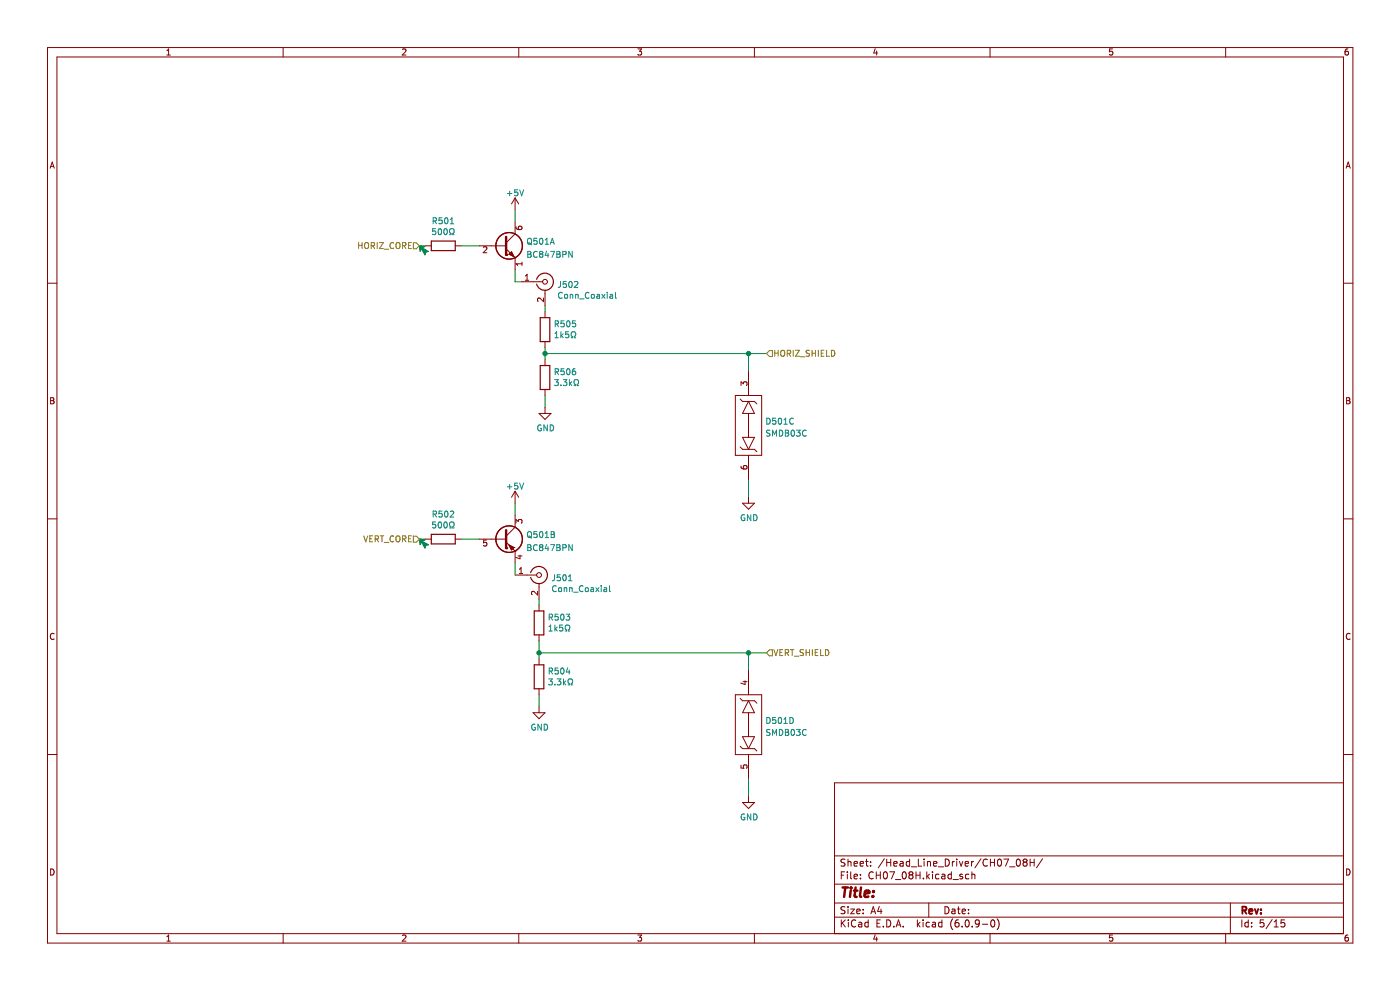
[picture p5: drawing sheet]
<svg xmlns="http://www.w3.org/2000/svg" width="297mm" height="210mm" viewBox="0 0 297 210" stroke-linecap="round" stroke-linejoin="round" font-family="sans-serif">
<path d="M.1 .1h296.9v209.9h-296.9z" fill-rule="evenodd" fill="#fff" stroke="#fff" stroke-width=".21"/>
<g fill="none" stroke="#840000" stroke-width=".21">
<path d="M10.1 10.1h276.9v189.9h-276.9zM12.1 12.1h272.9v185.9h-272.9zM35.4 11.7h.7M35.4 10.7l.4-.3v1.3M60.1 10.1v2M85.4 10.5l.5-.1 .2 .3-.8 1h.8M110.1 10.1v2M135.3 10.4h.8l-.4 .5 .4 .1v.6l-.2 .1-.6-.1M160 10.1v2M185.7 10.3l-.3 .9h.8M186 10.8v.9M210 10.1v2"/>
<path d="M236 10.4h-.6l-.1 .6 .7-.1v.7l-.2 .1-.5-.1M260 10.1v2M286 10.4h-.4l-.2 .3-.1 .7 .3 .3 .4-.1v-.7h-.4l-.3 .2M10.6 35.7l.5-1.3 .4 1.3M10.8 35.3h.6M285.6 35.7l.4-1.3 .4 1.3M285.7 35.3h.6M104.2 52.1h3.2M107.4 52.8l1.9 1.9M109.3 54.7h.1M109.3 49.6l-1.9 1.9M110.5 59.8h4.6"/>
<path d="M111.4 59.5h.8M111.4 58.5l.4-.3v1.3M10.1 60.1h2M115.3 63.2v.8l-.9-.8-.4 .3 .2 .4M115.6 61.5v3.3M115.6 66.1v1.3M115.6 72.5v1.2M115.6 76.3v1.2M285 60.1h2M10.7 84.4h.5l.2 .2-.2 .4 .2 .1 .1 .3-.3 .3h-.5zM10.7 85h.5M114.4 87.7h2.5l-1.3 1.3z"/>
<path d="M115.6 82.6v1.3M115.6 86.4v1.3M285.7 84.4h.4l.3 .2-.3 .4 .3 .1v.3l-.2 .3h-.5zM285.7 85h.4M10.1 110.1h2M285 110.1h2M11.5 134.5a.58 .58 0 0 0-.8 .5 .58 .58 0 0 0 .8 .5M286.4 134.5a.58 .58 0 0 0-.8 .5 .58 .58 0 0 0 .8 .5M10.1 160.1h2M285 166.1h-108v31.9M285 160.1h2M10.7 184.3a.66 .66 0 0 1 .8 .7 .66 .66 0 0 1-.8 .6z"/>
<path d="M35.4 198.7l.4-.4v1.3M35.4 199.6h.7M60.1 198v2M85.4 198.5l.5-.2 .2 .4-.8 .9h.8M110.1 198v2M135.3 198.3h.8l-.4 .5 .4 .2v.5l-.2 .1-.6-.1M160 198v2M177 194.5h108M177 191.5h108M177 187.6h108M177 181.6h108M178.5 185.6h.5"/>
<path d="M178.5 195.1v1.5M178.7 195.8l.6 .8M179.2 184.9h-.7v1.5M179.3 192.4l-.6-.1-.2 .2v.4l.6 .3 .2 .3-.3 .3h-.6M179.3 182.3l-.6-.1-.2 .2v.4l.6 .3 .2 .3-.3 .3h-.6M179.3 195.1l-.8 .9M179.8 184.9v.2M179.8 185.4v1M179.9 182.2v1.5M179.9 192.3v.2M179.9 192.8v1M179.9 182.9l.2-.2 .4 .1v.9"/>
<path d="M180 195.1v.2M180 195.6v1M180.5 192.8h.8l-.8 1h.8M180.5 184.9v1.3l.2 .2M181.2 185.9l.7-.1-.1-.3-.4-.1-.2 .2 .1 .8h.5M181.2 183.2l.7-.1-.1-.3-.4-.1-.2 .2 .1 .8h.5M181.5 195.3a.71 .71 0 0 0-.9 .5 .71 .71 0 0 0 .7 .8l.2-.1M181.8 193.3l.7-.1-.1-.3-.4-.1-.2 .2v.8h.6M182.2 195.7h.6v.9M182.5 183.2l.7-.1-.1-.3-.4-.1-.2 .2v.8h.6M182.5 186.3v.1M182.5 185.5v.1"/>
<path d="M182.8 196l-.5 .1-.2 .2 .2 .3h.5M183.1 193.7v.1M183.1 192.9v.1M183.6 182.7h.6M183.8 182.2v1.3l.4 .2M184.2 195.7l-.4-.1-.3 .3 .1 .7h.6M184.2 195.1v1.5M184.7 183.6v.1M184.7 182.8v.1M184.8 193.8l.5-1.5 .5 1.5M184.9 193.4h.7M185.3 185.1a.71 .71 0 0 0-1 .5 .71 .71 0 0 0 .7 .8l.3-.1"/>
<path d="M185.7 198.3l-.3 .9h.8M185.9 185.6h.9M185.9 184.9v1.5M186 198.8v.8M186 195.8h.5M186.5 192.3l-.3 1h.9M186.8 195.1h-.8v1.5h.8M186.8 184.9v1.5M186.9 192.8v1M187.4 196.5v.1M187.5 185.1l.3-.2a.8 .8 0 0 1 .5 .8 .8 .8 0 0 1-.5 .7l-.4-.5zM187.6 182.2l-1.3 1.9"/>
<path d="M188.1 195.1a.76 .76 0 0 1 .9 .8 .76 .76 0 0 1-.9 .7zM188.1 182.2v1.5M188.1 182.9h.9M188.8 184.9h1l-.7 1.5M189 182.2v1.5M189.6 196.5v.1M189.6 183.2l.7-.1v-.3l-.5-.1-.2 .2 .1 .8h.6M190 186.6h1.1M190.1 196.6l.5-1.5 .5 1.5M190.3 196.2h.7M191 182.8h.5l.1 .9M191.5 185.1l.3-.2a.8 .8 0 0 1 .5 .8 .8 .8 0 0 1-.5 .7l-.4-.5z"/>
<path d="M191.6 196.5v.1M191.6 183.1l-.5 .1-.2 .2 .2 .3h.5M193 182.8l-.5-.1-.2 .3 .1 .7h.6M193 182.2v1.5M193.1 185.6l-.3-.3 .3-.4h.3l.3 .3-.3 .4M193.1 185.6l-.3 .3v.2l.3 .3h.4l.2-.3-.1-.4-.2-.1M193.1 185.6h.3M193.3 183.9h1.2M194.3 185.6h.9M194.3 184.9v1.5M194.6 195.1v1.5M194.8 196.1l.4 .5"/>
<path d="M194.8 182.2v1.5h.7M195.2 195.6l-.6 .6M195.2 184.9v1.5M195.8 195.1v.2M195.8 195.6v1M195.9 186.3v.1M196 182.2v.2M196 182.7v1M196.6 184.9v1.5M196.8 185.9l.4 .5M196.8 182.9l.2-.2 .3 .1 .1 .9M196.8 182.7v1"/>
<path d="M197 191.5v3M197.2 195.7l-.4-.1-.3 .3 .1 .7h.6M197.2 185.4l-.6 .6M197.8 195.7h.6l.1 .9M197.8 184.9v.2M197.8 185.4v1M198 183.2l.8-.1-.1-.3-.4-.1-.3 .2 .1 .8h.6M198.5 196l-.5 .1-.2 .2 .2 .3h.5M199 183.9h1.2M199.2 185.5l-.4-.1-.3 .3 .1 .7h.6M199.8 185.5h.6l.1 .9M199.8 195.7l-.4-.1-.3 .3 .2 .7h.5"/>
<path d="M199.8 195.1v1.5M200.5 192.3a.76 .76 0 0 1 .8 .8 .76 .76 0 0 1-.8 .7zM200.5 185.8l-.5 .1-.2 .2 .2 .3h.5M200.5 182.2a.76 .76 0 0 1 .9 .8 .76 .76 0 0 1-.9 .7zM201.8 185.5l-.4-.1-.3 .3 .2 .7h.5M201.8 184.9v1.5M202 192.9h.5l.1 .9M202 182.7v1M202.1 194.9a1.72 1.72 0 0 0 0 2.3M202.2 186.6h1.1M202.5 182.7l-.5 .3M202.6 193.2l-.5 .1-.2 .2 .2 .3h.5"/>
<path d="M203 182.2v.2M203 182.7v1M203.1 192.8h.6M203.3 192.3v1.3l.4 .2M203.3 195.1l-.4 .1a1.01 1.01 0 0 0 0 1.4l.5-.1 .1-.5-.3-.3-.4 .1-.2 .2M203.5 182.7l.4 1 .4-1M204.1 193.3l.7-.1-.1-.3-.4-.1-.2 .2 .1 .8h.5M204.1 196.5v.1M204.2 185.5l-.4-.1-.2 .2 .1 .3 .5 .1v.4h-.6M204.7 183.2l.8-.1-.1-.3-.4-.1-.3 .2 .1 .8h.6M204.9 195.3l.2-.2a.8 .8 0 0 1 .5 .8 .8 .8 0 0 1-.5 .7l-.4-.5zM205.5 193.7v.1"/>
<path d="M205.5 192.9v.1M205.5 185.5l-.4-.1-.3 .3 .2 .7h.5M206.1 182.7v1M206.2 185.6l.2-.2 .3 .1 .1 .9M206.2 184.9v1.5M206.2 196.5v.1M206.5 182.7l-.4 .3M207.7 195.8l-.2 .3-.5-.1-.1-.2v-.4l.3-.3h.3l.2 .3a1 1 0 0 1-.4 1.2h-.3M208.1 182.2l-1.3 1.9M208.4 196.1h1.1M209.5 182.4a.71 .71 0 0 0-1 .5 .71 .71 0 0 0 .7 .8l.3-.1M210 198v2"/>
<path d="M210.1 182.9h.9M210.1 182.2v1.5M210.3 195.3l.2-.2a.8 .8 0 0 1 .6 .8 .8 .8 0 0 1-.6 .7l-.3-.5zM211 182.2v1.5M211.5 194.9a1.72 1.72 0 0 1 0 2.3M211.7 182.4l.3-.2a.8 .8 0 0 1 .5 .8 .8 .8 0 0 1-.5 .7l-.4-.5zM213 182.2h1l-.7 1.5M214.2 183.9h1.1M215.7 182.4l.3-.2a.8 .8 0 0 1 .5 .8 .8 .8 0 0 1-.5 .7l-.4-.5zM217.3 182.9l-.3 .3v.2l.3 .3h.3l.3-.3v-.2l-.3-.3M217.3 182.9l-.3-.3 .3-.4h.3l.3 .3-.3 .4M217.3 182.9h.3"/>
<path d="M218.5 182.9h.9M218.5 182.2v1.5M219.4 182.2v1.5M221.2 182.2l-1.3 1.9M236 198.3h-.6l-.1 .7 .7-.1v.6l-.2 .1-.5-.1M260 198v2M261 191.5v6.5M263.4 195.1v1.5M264.8 195.7l-.4-.1-.3 .3 .1 .7h.6M264.8 195.1v1.5M265.5 196.5v.1M265.5 195.7v.1"/>
<path d="M268.1 195.1h-.7l-.1 .7 .2-.1 .5 .1 .2 .2-.1 .5-.2 .1-.6-.1M269.9 195.1l-1.3 1.9M270.3 196.6h.9M270.3 195.6l.4-.5v1.5M272.5 195.1h-.7l-.1 .7 .2-.1 .5 .1 .2 .2-.1 .5-.2 .1-.6-.1M285.7 184.3a.66 .66 0 0 1 .7 .7 .66 .66 0 0 1-.7 .6zM286 198.3l-.4 .1-.2 .2-.1 .8 .3 .2 .4-.1v-.6l-.4-.1-.3 .3"/>
<circle cx="115.6" cy="59.8" r=".51"/>
</g>
<path d="M263.6 193.1l.7-.1 .1-.2v-.3l-.8-.2v1.5M263.9 193.1l.5 .7M265 193.3l.7-.1-.1-.3-.4-.1-.2 .2 .1 .8h.5M266.2 192.8l.4 1 .3-1M267.5 193.7v.1M267.5 192.9v.1" fill="none" stroke="#840000" stroke-width=".39"/>
<path d="M178.7 188.3h1.2M179.3 188.3l-.2 2M180.5 188.9l-.2 1.4M180.6 188.3l-.1 .1M181.1 188.9h.8M181.5 188.3l-.2 1.7 .1 .2 .3 .1M182.7 188.3l-.3 1.7 .3 .3M183.4 189.6l1-.2v-.4l-.6-.1-.3 .3v1h.7M185.2 190.1v.2M185.3 189v.2" fill="none" stroke="#840000" stroke-width=".52"/>
<g fill="#008400" stroke="#008400" stroke-width=".21">
<path d="M89 52.1l1.2 .2-.6 .3 1.3 .7-.6 .2-.1 .6-.8-1.4-.3 .6z" fill-rule="evenodd"/>
<path d="M89 114.4l1.2 .1-.6 .3 1.3 .8-.6 .1-.1 .6-.8-1.3-.3 .6z" fill-rule="evenodd"/>
</g>
<g fill="none" stroke="#008400" stroke-width=".21">
<path d="M89 52.1h1.2M97.8 52.1h3.9M109.3 57.2v2.6h1.2M109.3 44.5v2.6M115.6 64.8v1.3M115.6 73.7v2.6M115.6 75h47M158.8 75v3.8M115.6 83.9v2.5M89 114.4h1.2M97.8 114.4h3.9M109.3 106.7v2.6"/>
<path d="M109.3 119.4v2.6M158.8 101.7v3.8M114.4 127.1v1.2M114.4 135.9v3.9M114.4 138.5h48.2M158.8 138.5v3.8M114.4 147.4v2.5M158.8 165.1v3.9"/>
</g>
<g fill="none" stroke="#848400" stroke-width=".21">
<path d="M76.1 51.5v1.2M76.1 52.1h.7M76.8 51.5v1.2M77.4 51.6l.3-.1a.43 .43 0 0 1 .5 .4v.4a.42 .42 0 0 1-.4 .4 .42 .42 0 0 1-.4-.4zM78.7 52.1h.6l.1-.5-.7-.1v1.2M79 52.1l.5 .6M80 51.5v1.2M80.5 51.5h.8l-.8 1.2h.8M81.5 52.8h1M83.5 51.6a.56 .56 0 0 0-.8 .5 .56 .56 0 0 0 .8 .5M84.1 51.6l.2-.1a.43 .43 0 0 1 .5 .4v.4a.42 .42 0 0 1-.4 .4 .42 .42 0 0 1-.4-.4zM85.4 52.1h.6l.1-.5-.7-.1v1.2"/>
<path d="M85.7 52.1l.4 .6M86.7 52.1h.4M87.3 51.5h-.6v1.2h.6M87.7 51.5h.6l.7 .6-.7 .7h-.6zM163.2 74.4h.7v1.2h-.7l-.6-.6zM164.4 74.3v1.3M164.4 74.9h.7M165.1 74.3v1.3M165.7 74.5l.2-.2a.43 .43 0 0 1 .6 .4v.5a.42 .42 0 0 1-.5 .4 .42 .42 0 0 1-.4-.4zM167 75l.6-.1 .1-.5-.7-.1v1.3M167.3 75l.4 .6M168.3 74.3v1.3"/>
<path d="M168.8 74.3h.8l-.8 1.3h.8M169.8 75.7h1M171.7 74.4l-.5-.1-.2 .2 .1 .4 .6 .2v.4h-.7M172.3 74.9h.7M172.3 74.3v1.3M173 74.3v1.3M173.6 74.3v1.3M174.2 74.9h.4M174.8 74.3h-.6v1.3h.6M175.4 74.3v1.3h.6M176.4 74.3a.64 .64 0 0 1 .7 .6 .64 .64 0 0 1-.7 .7zM77.2 113.7l.4 1.2 .4-1.2"/>
<path d="M78.4 114.3h.5M79 113.7h-.6v1.2h.6M79.6 114.3h.6l.1-.5-.7-.1v1.2M79.9 114.3l.4 .6M80.7 113.7h.7M81 113.7v1.2M81.5 115.1h1M83.5 113.8a.56 .56 0 0 0-.8 .5 .56 .56 0 0 0 .8 .5M84.1 113.8l.2-.1a.43 .43 0 0 1 .5 .4v.4a.42 .42 0 0 1-.4 .5 .42 .42 0 0 1-.4-.5zM85.4 114.3h.6l.1-.5-.7-.1v1.2M85.7 114.3l.4 .6M86.7 114.3h.4"/>
<path d="M87.3 113.7h-.6v1.2h.6M87.7 113.7h.6l.7 .7-.7 .6h-.6zM162.6 138.5l.6-.6h.7v1.2h-.7zM164.2 137.8l.4 1.3 .4-1.3M165.4 138.4h.5M166 137.8h-.6v1.3h.6M166.6 138.5l.6-.1 .1-.5-.7-.1v1.3M166.9 138.5l.4 .6M167.7 137.8h.7M168 137.8v1.3M168.5 139.2h1M170.5 137.9l-.5-.1-.3 .2 .2 .3 .5 .3v.3l-.7 .1"/>
<path d="M171 137.8v1.3M171 138.4h.7M171.7 137.8v1.3M172.3 137.8v1.3M172.9 138.4h.5M173.5 137.8h-.6v1.3h.6M174.1 137.8v1.3h.6M175.1 137.8a.64 .64 0 0 1 .7 .6 .64 .64 0 0 1-.7 .7z"/>
</g>
<g fill="none" stroke="#840000" stroke-width=".25">
<path d="M113.8 59.3a1.81 1.81 0 0 1 2.8-1 1.81 1.81 0 0 1 0 2.9 1.81 1.81 0 0 1-2.8-.9M114.6 67.4h2v5.1h-2zM114.6 77.5h2v5.1h-2z"/>
<circle cx="108" cy="52.1" r="2.82"/>
</g>
<g fill="none" stroke="#008484" stroke-width=".21">
<path d="M118.9 59.7l-.1 1.1-.4 .2M120.1 59.7h-.6l-.1 .6 .7-.1v.7l-.2 .1-.5-.1M120.8 59.8l.2-.1a.68 .68 0 0 1 .4 .6 .68 .68 0 0 1-.4 .7l-.3-.5zM121.9 59.8l.5-.1 .2 .4-.8 .9h.8M117.7 71.6h.7M117.7 70.7l.4-.3v1.2M117.8 68.7h.6v-.5l-.6-.1v1.2M117.8 78.9l.6-.1v-.5l-.6-.1v1.3M118.1 78.9l.4 .6M118.1 68.7l.4 .6M119 70.4v1.2M119.1 71.2l.4 .4"/>
<path d="M119.3 62.1a.56 .56 0 0 0-.8 .6 .56 .56 0 0 0 .8 .5M119.5 70.8l-.5 .5M119.7 78.2h-.6l-.1 .6h.6l.1 .6-.2 .1-.5-.1M119.7 68.1h-.6l-.1 .6 .6-.1 .1 .6-.2 .1-.5-.1M119.8 62.6l.2-.2 .4 .2-.1 .6h-.5zM120.3 78.3l.2-.1a.68 .68 0 0 1 .4 .7 .68 .68 0 0 1-.4 .6l-.3-.5zM120.3 68.2l.2-.1a.68 .68 0 0 1 .4 .6 .68 .68 0 0 1-.4 .6l-.3-.5zM120.6 70.4h-.6v.6l.6-.1v.6l-.2 .1-.4-.1M121 62.6l.4-.1 .1 .8M121 62.4v.9M121.2 71.6h.3v-.2a.54 .54 0 0 1-.3-.7 .54 .54 0 0 1 .8-.3l.1 .6-.3 .4v.2h.3M122 78.2l-.3 .1-.2 .2-.1 .7 .3 .3 .4-.1-.1-.6-.3-.1-.3 .2"/>
<path d="M122.1 68.1h-.6l-.1 .6 .6-.1 .1 .6-.2 .1-.5-.1M122.1 62.4v.9M122.1 62.6l.5-.1 .1 .8M123 63.4h.9M125 62.1a.56 .56 0 0 0-.8 .6 .56 .56 0 0 0 .8 .5M125.6 62.5l.3-.1 .2 .3v.3l-.2 .3-.5-.3zM126.6 62.5h.5l.1 .8M127.2 62.7l-.6 .3 .2 .3 .4-.1M127.7 62.4l.6 .9M128.3 62.4l-.6 .9M128.8 62v.1M128.8 62.4v.9"/>
<path d="M129.4 62.5h.5l.1 .8M130 62.7l-.6 .3 .1 .3 .5-.1M130.6 62v1.1l.2 .2M114.8 90.2a.58 .58 0 0 0-.8 .6 .58 .58 0 0 0 .8 .5v-.4h-.2M116.1 90.1v1.3l-.7-1.3v1.3M116.7 90.1a.64 .64 0 0 1 .7 .7 .64 .64 0 0 1-.7 .6zM117.7 80.5h.7l-.4 .5 .4 .1v.6l-.2 .1-.5-.1M119 81.7v.1M119.5 80.5h.8l-.5 .5 .4 .1v.6l-.2 .1-.5-.1M120.8 80.5v1.3M120.9 81.3l.4 .5M121.3 81l-.5 .4"/>
<path d="M121.8 81.8h.3v-.2a.54 .54 0 0 1-.3-.8 .54 .54 0 0 1 .8-.2l.1 .6-.3 .4v.2h.3"/>
</g>
<path d="M107.4 50.2v3.9" fill="none" stroke="#840000" stroke-width=".51"/>
<circle cx="107.4" cy="54.1" r=".25" fill="#840000"/>
<path d="M108 53.9l.5-.5 .5 1z" fill-rule="evenodd" fill="#840000" stroke="#840000" stroke-width=".21"/>
<g fill="none" stroke="#840000" stroke-width=".21">
<path d="M90.2 52.1h1.3M96.6 52.1h1.2M101.7 52.1h2.5M102.6 52.5l.4-.2 .3 .4-.8 .9h.8M108 53.9h.1M108.5 53.4l.5 1-1-.5zM109.3 42v2.5M109.3 47.1v2.5M109.3 54.7v2.5M109.3 42l-.8 1.3M109.3 42l.7 1.3M109.5 48.1v.4l.3 .1 .7 .1 .2-.2-.1-.5-.6 .1v.4l.2 .2"/>
<path d="M110.7 55.6v.7M110.7 56h-1.2l.3 .3M90.2 114.4h1.3M96.6 114.4h1.2M104.2 114.4h3.2M107.4 115l1.9 1.9M109.3 116.9h.1M109.3 104.2v2.5M109.3 104.2l-.8 1.3M109.3 104.2l.7 1.3M109.3 111.8l-1.9 1.9"/>
</g>
<g fill="none" stroke="#008484" stroke-width=".21">
<path d="M91.9 46.9l.6-.1 .1-.5-.7-.1v1.3M92.2 46.9l.4 .6M92.4 48.5h-.6l-.1 .6h.6l.1 .6-.2 .1-.5-.1M93.1 48.6l.2-.1a.68 .68 0 0 1 .4 .6 .68 .68 0 0 1-.4 .7l-.4-.5zM93.8 46.2h-.6l-.1 .6 .6-.1 .1 .6-.2 .2-.5-.2M94.3 48.6l.2-.1a.68 .68 0 0 1 .4 .6 .68 .68 0 0 1-.4 .7 .84 .84 0 0 1-.2-1.2zM94.4 46.3l.2-.1a.68 .68 0 0 1 .5 .6 .68 .68 0 0 1-.5 .7l-.3-.5zM95.4 49.8h.3v-.3a.54 .54 0 0 1-.3-.7 .54 .54 0 0 1 .8-.2l.1 .6-.3 .3v.3h.3M95.5 47.5h.7M95.5 46.6l.4-.4v1.3M107.6 41h1M108.1 40.6v.9"/>
<path d="M109.8 40.3h-.6v.6l.6-.1v.6l-.2 .1-.4-.1M110.2 40.3l.5 1.2 .4-1.2M112 50.7l.2-.2a.43 .43 0 0 1 .6 .5v.4a.42 .42 0 0 1-.5 .4 .42 .42 0 0 1-.4-.4zM112 53.3h.4l.2 .3-.2 .3 .2 .1 .1 .3-.3 .3h-.4zM112 53.9h.4M112.1 51.5l.7 .4M113.9 50.5h-.6l-.1 .6h.6l.1 .6-.2 .1-.5-.1M114 53.4a.56 .56 0 0 0-.8 .6 .56 .56 0 0 0 .8 .5M114.6 50.7l.1-.2a.68 .68 0 0 1 .5 .7 .68 .68 0 0 1-.5 .6l-.3-.5zM114.7 53.9l-.3-.3 .3-.3 .3 .1 .2 .2-.3 .3M114.7 53.9l-.3 .2v.2l.3 .3 .3-.1 .2-.2-.1-.3-.2-.1M114.7 53.9h.2"/>
<path d="M115.7 51.8h.7M115.7 50.9l.3-.4v1.3M116 53.3l-.3 .9h.7M116.3 53.7v.9M116.7 51.8l.5-1.3 .4 1.3M116.8 53.3h.8l-.5 1.3M116.9 51.5h.6M118.1 53.3h.5l.2 .3-.2 .3 .2 .1 .1 .3-.3 .3h-.5zM118.1 53.9h.5M119.4 54l.6-.1 .1-.5-.7-.1v1.3M121.4 53.3v1.3l-.7-1.3v1.3M91.9 109.1l.6-.1 .1-.5-.7-.1v1.3"/>
<path d="M92.2 109.1l.4 .6M92.4 110.7h-.6l-.1 .6h.6l.1 .6-.2 .1-.5-.1M93.1 110.8l.2-.1a.68 .68 0 0 1 .4 .7 .68 .68 0 0 1-.4 .6l-.4-.5zM93.8 108.4h-.6l-.1 .6h.6l.1 .6-.2 .1-.5-.1M94.3 110.8l.2-.1a.68 .68 0 0 1 .4 .7 .68 .68 0 0 1-.4 .6l-.3-.5zM94.4 108.5l.2-.1a.68 .68 0 0 1 .5 .6 .68 .68 0 0 1-.5 .7l-.3-.5zM95.4 112h.3v-.3a.54 .54 0 0 1-.3-.7 .54 .54 0 0 1 .8-.2l.1 .6-.3 .3v.3h.3M95.5 108.5l.5-.1 .2 .4-.7 .9h.7M107.6 103.3h1M108.1 102.8v.9M109.8 102.5h-.6v.6l.6-.1v.6l-.2 .1-.4-.1M110.2 102.5l.5 1.2 .4-1.2"/>
</g>
<g fill="none" stroke="#840000" stroke-width=".25">
<path d="M91.5 51.1h5.1v2.1h-5.1zM91.5 113.3h5.1v2.1h-5.1z"/>
<circle cx="108" cy="114.4" r="2.82"/>
</g>
<path d="M107.4 112.5v3.8" fill="none" stroke="#840000" stroke-width=".51"/>
<circle cx="107.4" cy="116.3" r=".25" fill="#840000"/>
<path d="M108 115.6l1 .5-.5 .5z" fill-rule="evenodd" fill="#840000" stroke="#840000" stroke-width=".21"/>
<g fill="none" stroke="#840000" stroke-width=".21">
<path d="M158.8 78.8v5.1M156 83.9h5.6v12.7h-5.6zM157 94.8l.5 .5h2.6l.5 .5M157 84.7l.5 .5h2.6l.5 .5M157.2 81.8v-.8l.5 .4 .1-.4h.6l.1 .2-.1 .6M157.2 98.9l.1 .3 .2 .2 .7 .1 .3-.3-.1-.4-.6 .1-.1 .3 .2 .3M157.5 92.8h2.6l-1.3 2.5zM158.8 87.7v5.1M158.8 96.6v5.1M158.8 85.2l1.3 2.5h-2.6zM101.7 114.4h2.5M103.2 114.6h-.6v.6l.6-.1v.6l-.2 .1-.4-.1"/>
<path d="M108 115.6l1 .5-.5 .5zM109 116.1h.1M109.3 109.3v2.5M109.3 116.9v2.5M109.5 111v-.8l.5 .4 .1-.3h.5l.1 .1-.1 .6M109.9 117.9h.8M110.3 117.7v.8l-.9-.3M157.5 106.7h2.6l-1.3 1.3zM158.8 105.5v1.2M109.3 122h4.5M110.2 121.7h.7M110.2 120.8l.3-.4v1.3"/>
<path d="M114 125.4v.8l-.9-.8-.3 .3 .1 .5M114.4 123.8v3.3M114.4 128.3v1.3M114.4 134.7v1.2M114.4 139.8v1.2M113.1 151.2h2.5l-1.2 1.3zM114.4 146.1v1.3M114.4 149.9v1.3M156 147.4h5.6v12.7h-5.6zM157 158.3l.5 .5h2.6l.5 .5M157 148.1l.5 .5h2.6l.5 .6M157.5 156.3h2.6l-1.3 2.5z"/>
<path d="M157.6 144.6h.9M158.1 144.4v.8l-1-.3M158.8 148.6l1.3 2.6h-2.6zM158.8 142.3v5.1M158.8 151.2v5.1M157.2 162.3v.6l.6 .1v-.6l.6-.1 .1 .2-.1 .5M157.5 170.2h2.6l-1.3 1.3zM158.8 160.1v5M158.8 169v1.2"/>
<circle cx="114.4" cy="122" r=".51"/>
</g>
<g fill="none" stroke="#008484" stroke-width=".21">
<path d="M162.7 88.7a.64 .64 0 0 1 .7 .6 .64 .64 0 0 1-.7 .7zM163.3 91.3l-.6 .1v.3l.5 .3 .1 .3-.2 .2h-.5M163.9 92.5v-1.3l.4 1 .4-1v1.3M164.6 88.7h-.7v.6h.6l.1 .6-.2 .1-.5-.1M165.2 88.8l.2-.1a.68 .68 0 0 1 .4 .6 .68 .68 0 0 1-.4 .7l-.3-.5zM165.3 91.2a.64 .64 0 0 1 .8 .7 .64 .64 0 0 1-.8 .6zM166.3 90h.7M166.3 89.1l.4-.4v1.3M166.6 91.2h.4l.3 .3-.3 .3 .3 .2v.3l-.2 .2h-.5zM166.6 91.8h.4M167.9 91.4l.2-.2a.68 .68 0 0 1 .5 .7 .68 .68 0 0 1-.5 .6l-.3-.5zM168.3 88.8a.56 .56 0 0 0-.8 .5 .56 .56 0 0 0 .8 .6"/>
<path d="M169 91.2h.8l-.5 .5 .4 .1v.6l-.2 .1-.5-.1M171 91.4a.56 .56 0 0 0-.8 .5 .56 .56 0 0 0 .8 .5M112 112.9l.2-.1a.43 .43 0 0 1 .6 .4v.4a.42 .42 0 0 1-.5 .4 .42 .42 0 0 1-.4-.4zM112 115.5h.4l.2 .3-.2 .3 .2 .2 .1 .3-.3 .2h-.4zM112 116.1h.4M112.1 113.7l.7 .4M113.9 112.8h-.6l-.1 .6 .6-.1 .1 .6-.2 .1-.5-.1M114 115.7a.56 .56 0 0 0-.8 .5 .56 .56 0 0 0 .8 .5M114.6 112.9l.1-.1a.68 .68 0 0 1 .5 .6 .68 .68 0 0 1-.5 .6l-.3-.5zM114.7 116.1l-.3-.3 .3-.3 .3 .1 .2 .2-.3 .3M114.7 116.1l-.3 .2v.3l.3 .2 .3-.1 .2-.1-.1-.4-.2-.1M114.7 116.1h.2"/>
<path d="M115.7 114h.7M115.7 113.1l.3-.3v1.2M116 115.5l-.3 .9h.7M116.3 116v.8M116.8 115.5h.8l-.5 1.3M116.9 112.8h.4l.3 .2-.3 .4 .3 .1v.3l-.2 .2h-.5zM116.9 113.4h.4M118.1 115.5h.5l.2 .3-.2 .3 .2 .2 .1 .3-.3 .2h-.5zM118.1 116.1h.5M119.4 116.2l.6-.1 .1-.4-.7-.2v1.3M121.4 115.5v1.3l-.7-1.3v1.3M158 109.2a.58 .58 0 0 0-.8 .6 .58 .58 0 0 0 .8 .5v-.4h-.2"/>
<path d="M159.3 109.2v1.2l-.7-1.2v1.2M159.9 109.2a.64 .64 0 0 1 .7 .6 .64 .64 0 0 1-.7 .6zM116.5 132.9l.3-.3v1.3M116.5 133.9h.7M116.5 130.9h.6l.1-.5-.7-.1v1.2M116.8 130.9l.4 .6M117.6 121.9v1.1l-.4 .2M117.7 132.6v1.3M117.8 133.4l.4 .5M118 124.4a.56 .56 0 0 0-.8 .5 .56 .56 0 0 0 .8 .5M118.2 133l-.5 .5M118.4 130.3h-.6l-.1 .6 .6-.1 .1 .6-.2 .1-.5-.1"/>
<path d="M118.5 124.8l.2-.1 .4 .1-.1 .6h-.5zM118.8 121.9h-.6v.6h.6v.6l-.1 .1-.5-.1M119.1 130.4l.1-.1a.68 .68 0 0 1 .5 .6 .68 .68 0 0 1-.5 .6l-.3-.4zM119.4 132.6h-.7v.6l.6-.1 .1 .6-.2 .2-.5-.2M119.5 122l.2-.1a.68 .68 0 0 1 .4 .7 .68 .68 0 0 1-.4 .6l-.3-.5zM119.7 124.8l.5-.1v.8M119.7 124.7v.8M119.9 133.9h.3v-.3a.54 .54 0 0 1-.3-.7 .54 .54 0 0 1 .8-.3l.2 .6-.3 .4v.3h.3M120.1 130.3h.8l-.5 .5 .4 .1v.5l-.2 .1-.5-.1M120.6 123.2h.7M120.6 122.3l.4-.4v1.3M120.8 124.8l.5-.1 .1 .8"/>
<path d="M120.8 124.7v.8M121.7 125.6h1M123.7 124.4a.56 .56 0 0 0-.8 .5 .56 .56 0 0 0 .8 .5M124.2 124.8l.2-.1 .4 .1-.1 .6h-.5zM125.4 124.7h.5v.8M125.9 125l-.6 .2 .2 .3 .4-.1M126.4 124.7l.7 .8M127.1 124.7l-.7 .8M127.6 124.2v.2M127.6 124.7v.8M128.2 124.7h.4l.1 .8M128.7 125l-.6 .2 .2 .3 .4-.1"/>
<path d="M129.3 124.2v1.1l.2 .2M113.5 153.7a.58 .58 0 0 0-.7 .6 .58 .58 0 0 0 .8 .5v-.5h-.3M114.8 153.6v1.3l-.7-1.3v1.3M115.4 153.6a.64 .64 0 0 1 .8 .6 .64 .64 0 0 1-.8 .7zM116.4 144h.8l-.4 .5 .3 .1v.6l-.2 .1-.5-.1M116.5 142.4l.6-.1 .1-.5-.7-.1v1.3M116.8 142.4l.4 .6M117.7 145.2v.1M118.2 144h.8l-.4 .5 .3 .1v.6l-.2 .1-.5-.1M118.4 141.7h-.6l-.1 .6 .6-.1 .1 .6-.2 .2-.5-.2M119.1 141.8l.1-.1a.68 .68 0 0 1 .5 .6 .68 .68 0 0 1-.5 .7l-.3-.5zM119.5 144v1.3"/>
<path d="M119.7 144.8l.3 .5M120 144.4l-.5 .5M120.4 141.6l-.3 .9h.8M120.5 145.3h.3v-.3a.54 .54 0 0 1-.3-.7 .54 .54 0 0 1 .8-.2l.2 .6-.3 .3v.3h.3M120.7 142.1v.9M162.7 152.2a.64 .64 0 0 1 .7 .6 .64 .64 0 0 1-.7 .7zM163.3 154.8h-.6v.4l.5 .3 .1 .3-.2 .2-.5-.1M163.9 156v-1.3l.4 .9 .4-.9v1.3M164.6 152.2h-.7v.6l.6-.1 .1 .6-.2 .2-.5-.2M165.2 152.3l.2-.1a.68 .68 0 0 1 .4 .6 .68 .68 0 0 1-.4 .7l-.3-.5zM165.3 154.7a.64 .64 0 0 1 .8 .7 .64 .64 0 0 1-.8 .6zM166.3 152.6l.4-.4v1.3"/>
<path d="M166.3 153.5h.7M166.6 154.7h.4l.3 .3-.3 .3 .3 .2v.3l-.2 .2h-.5zM166.6 155.3h.4M167.6 152.2a.64 .64 0 0 1 .7 .6 .64 .64 0 0 1-.7 .7zM167.9 154.8l.2-.1a.68 .68 0 0 1 .5 .7 .68 .68 0 0 1-.5 .6l-.3-.5zM169 154.7h.8l-.5 .5 .4 .1v.6l-.2 .1-.5-.1M171 154.8a.56 .56 0 0 0-.8 .6 .56 .56 0 0 0 .8 .5M158 172.7a.58 .58 0 0 0-.8 .6 .58 .58 0 0 0 .8 .5v-.4h-.2M159.3 172.7v1.2l-.7-1.2v1.2M159.9 172.7a.64 .64 0 0 1 .7 .6 .64 .64 0 0 1-.7 .6z"/>
</g>
<path d="M112.6 121.5a1.81 1.81 0 0 1 2.8-1 1.81 1.81 0 0 1 0 3 1.81 1.81 0 0 1-2.8-1M113.3 129.6h2.1v5.1h-2.1zM113.3 141h2.1v5.1h-2.1z" fill="none" stroke="#840000" stroke-width=".25"/>
<g fill="#008400" stroke="#008400" stroke-width=".21">
<circle cx="115.6" cy="75" r=".46"/>
<circle cx="158.8" cy="138.5" r=".46"/>
<circle cx="114.4" cy="138.5" r=".46"/>
<circle cx="158.8" cy="75" r=".46"/>
</g>
</svg>
